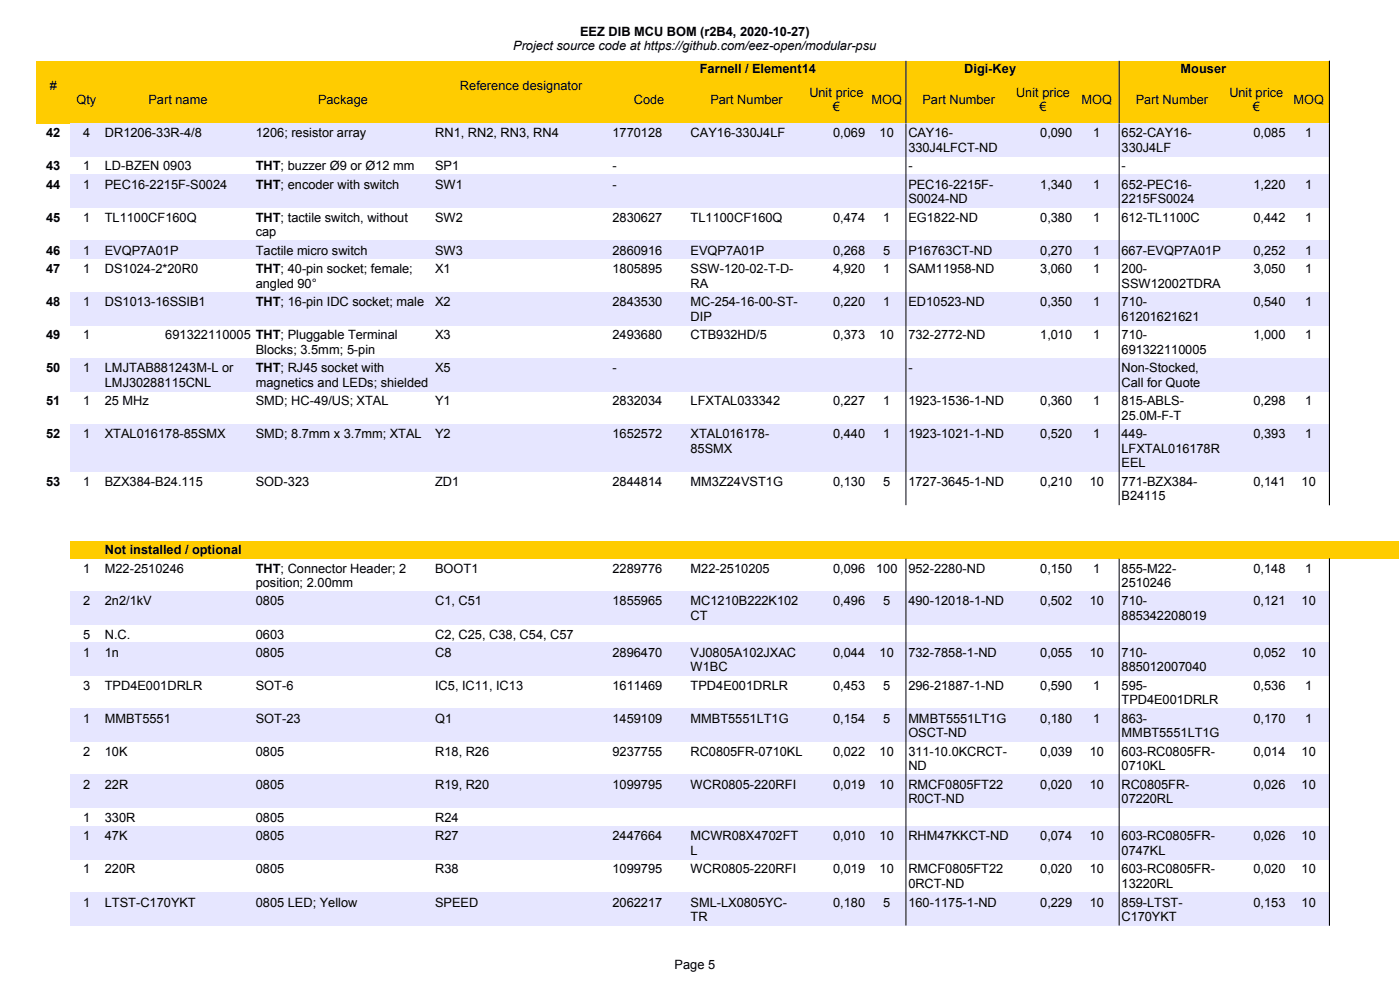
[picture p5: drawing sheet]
<svg xmlns="http://www.w3.org/2000/svg" width="297mm" height="210mm" viewBox="0 0 297 210" stroke-linecap="round" stroke-linejoin="round" font-family="sans-serif">
<defs><g id="words">
<g font-size="2.7">
<text x="108.8" y="10.6">Project source code at https://github.com/eez-open/modular-psu</text>
<text x="123.1" y="7.5">EEZ DIB MCU BOM (r2B4, 2020-10-27)</text>
<text x="148.4" y="15.4">Farnell / Element14</text>
<text x="204.5" y="15.4">Digi-Key</text>
<text x="250.4" y="15.4">Mouser</text>
<text x="10.5" y="19">#</text>
<text x="16.2" y="22.1">Qty</text>
<text x="31.5" y="22.1">Part name</text>
<text x="67.5" y="22.1">Package</text>
<text x="97.5" y="19">Reference designator</text>
<text x="134.4" y="22.1">Code</text>
<text x="150.7" y="22.1">Part Number</text>
<text x="171.7" y="20.5">Unit price</text>
<text x="176.6" y="23.6">€</text>
<text x="184.8" y="22.1">MOQ</text>
<text x="195.6" y="22.1">Part Number</text>
<text x="215.5" y="20.5">Unit price</text>
<text x="220.5" y="23.6">€</text>
<text x="229.4" y="22.1">MOQ</text>
<text x="240.9" y="22.1">Part Number</text>
<text x="260.7" y="20.5">Unit price</text>
<text x="265.7" y="23.6">€</text>
<text x="274.3" y="22.1">MOQ</text>
<text x="9.8" y="29.1">42</text>
<text x="17.6" y="29.1">4</text>
<text x="22.2" y="29.1">DR1206-33R-4/8</text>
<text x="54.3" y="29.1">1206; resistor array</text>
<text x="92.3" y="29.1">RN1, RN2, RN3, RN4</text>
<text x="129.9" y="29.1">1770128</text>
<text x="146.5" y="29.1">CAY16-330J4LF</text>
<text x="176.7" y="29.1">0,069</text>
<text x="186.5" y="29.1">10</text>
<text x="192.7" y="29.1">CAY16-</text>
<text x="220.6" y="29.1">0,090</text>
<text x="231.9" y="29.1">1</text>
<text x="237.9" y="29.1">652-CAY16-</text>
<text x="265.9" y="29.1">0,085</text>
<text x="276.8" y="29.1">1</text>
<text x="192.7" y="32.2">330J4LFCT-ND</text>
<text x="237.9" y="32.2">330J4LF</text>
<text x="9.8" y="36.1">43</text>
<text x="9.8" y="40">44</text>
<text x="17.6" y="36.1">1</text>
<text x="17.6" y="40">1</text>
<text x="22.2" y="36.1">LD-BZEN 0903</text>
<text x="22.2" y="40">PEC16-2215F-S0024</text>
<text x="54.3" y="36.1">THT; buzzer Ø9 or Ø12 mm</text>
<text x="54.3" y="40">THT; encoder with switch</text>
<text x="92.3" y="36.1">SP1</text>
<text x="92.3" y="40">SW1</text>
<text x="129.9" y="36.1">-</text>
<text x="129.9" y="40">-</text>
<text x="192.7" y="36.1">-</text>
<text x="192.7" y="40">PEC16-2215F-</text>
<text x="220.6" y="40">1,340</text>
<text x="231.9" y="40">1</text>
<text x="237.8" y="36.1">-</text>
<text x="237.9" y="40">652-PEC16-</text>
<text x="265.9" y="40">1,220</text>
<text x="276.8" y="40">1</text>
<text x="9.8" y="47">45</text>
<text x="17.6" y="47">1</text>
<text x="22.2" y="47">TL1100CF160Q</text>
<text x="54.3" y="47">THT; tactile switch, without</text>
<text x="92.3" y="47">SW2</text>
<text x="129.9" y="47">2830627</text>
<text x="146.5" y="47">TL1100CF160Q</text>
<text x="176.7" y="47">0,474</text>
<text x="187.3" y="47">1</text>
<text x="192.7" y="47">EG1822-ND</text>
<text x="192.7" y="43.1">S0024-ND</text>
<text x="220.6" y="47">0,380</text>
<text x="231.9" y="47">1</text>
<text x="237.8" y="47">612-TL1100C</text>
<text x="237.9" y="43.1">2215FS0024</text>
<text x="265.9" y="47">0,442</text>
<text x="276.8" y="47">1</text>
<text x="54.3" y="50.1">cap</text>
<text x="9.8" y="54">46</text>
<text x="9.8" y="57.9">47</text>
<text x="17.6" y="54">1</text>
<text x="17.6" y="57.9">1</text>
<text x="22.2" y="54">EVQP7A01P</text>
<text x="22.2" y="57.9">DS1024-2*20R0</text>
<text x="54.3" y="54">Tactile micro switch</text>
<text x="54.3" y="57.9">THT; 40-pin socket; female;</text>
<text x="92.3" y="54">SW3</text>
<text x="92.3" y="57.9">X1</text>
<text x="129.9" y="54">2860916</text>
<text x="129.9" y="57.9">1805895</text>
<text x="146.5" y="54">EVQP7A01P</text>
<text x="146.5" y="57.9">SSW-120-02-T-D-</text>
<text x="176.7" y="54">0,268</text>
<text x="176.7" y="57.9">4,920</text>
<text x="187.3" y="54">5</text>
<text x="187.3" y="57.9">1</text>
<text x="192.7" y="54">P16763CT-ND</text>
<text x="192.7" y="57.9">SAM11958-ND</text>
<text x="220.6" y="54">0,270</text>
<text x="220.6" y="57.9">3,060</text>
<text x="231.9" y="54">1</text>
<text x="231.9" y="57.9">1</text>
<text x="237.8" y="54">667-EVQP7A01P</text>
<text x="237.9" y="57.9">200-</text>
<text x="265.9" y="54">0,252</text>
<text x="265.9" y="57.9">3,050</text>
<text x="276.8" y="54">1</text>
<text x="276.8" y="57.9">1</text>
<text x="9.8" y="64.9">48</text>
<text x="17.6" y="64.9">1</text>
<text x="22.2" y="64.9">DS1013-16SSIB1</text>
<text x="54.3" y="61">angled 90°</text>
<text x="54.3" y="64.9">THT; 16-pin IDC socket; male</text>
<text x="92.3" y="64.9">X2</text>
<text x="129.9" y="64.9">2843530</text>
<text x="146.5" y="61">RA</text>
<text x="146.5" y="64.9">MC-254-16-00-ST-</text>
<text x="176.7" y="64.9">0,220</text>
<text x="187.3" y="64.9">1</text>
<text x="192.7" y="64.9">ED10523-ND</text>
<text x="220.6" y="64.9">0,350</text>
<text x="231.9" y="64.9">1</text>
<text x="237.9" y="61">SSW12002TDRA</text>
<text x="237.9" y="64.9">710-</text>
<text x="265.9" y="64.9">0,540</text>
<text x="276.8" y="64.9">1</text>
<text x="9.8" y="71.9">49</text>
<text x="17.6" y="71.9">1</text>
<text x="35.1" y="71.9">691322110005 THT; Pluggable Terminal</text>
<text x="92.3" y="71.9">X3</text>
<text x="129.9" y="71.9">2493680</text>
<text x="146.5" y="71.9">CTB932HD/5</text>
<text x="146.5" y="67.9">DIP</text>
<text x="176.7" y="71.9">0,373</text>
<text x="186.5" y="71.9">10</text>
<text x="192.7" y="71.9">732-2772-ND</text>
<text x="220.6" y="71.9">1,010</text>
<text x="231.9" y="71.9">1</text>
<text x="237.9" y="67.9">61201621621</text>
<text x="237.9" y="71.9">710-</text>
<text x="265.9" y="71.9">1,000</text>
<text x="276.8" y="71.9">1</text>
<text x="54.3" y="75">Blocks; 3.5mm; 5-pin</text>
<text x="237.9" y="75">691322110005</text>
<text x="9.8" y="78.9">50</text>
<text x="17.6" y="78.9">1</text>
<text x="22.3" y="78.9">LMJTAB881243M-L or</text>
<text x="22.3" y="81.9">LMJ30288115CNL</text>
<text x="54.3" y="78.9">THT; RJ45 socket with</text>
<text x="54.3" y="81.9">magnetics and LEDs; shielded</text>
<text x="92.3" y="78.9">X5</text>
<text x="129.9" y="78.9">-</text>
<text x="192.7" y="78.9">-</text>
<text x="237.9" y="78.9">Non-Stocked,</text>
<text x="237.9" y="81.9">Call for Quote</text>
<text x="9.8" y="85.9">51</text>
<text x="17.6" y="85.9">1</text>
<text x="22.2" y="85.9">25 MHz</text>
<text x="54.3" y="85.9">SMD; HC-49/US; XTAL</text>
<text x="92.3" y="85.9">Y1</text>
<text x="129.9" y="85.9">2832034</text>
<text x="146.5" y="85.9">LFXTAL033342</text>
<text x="176.7" y="85.9">0,227</text>
<text x="187.3" y="85.9">1</text>
<text x="192.7" y="85.9">1923-1536-1-ND</text>
<text x="220.6" y="85.9">0,360</text>
<text x="231.9" y="85.9">1</text>
<text x="237.9" y="85.9">815-ABLS-</text>
<text x="237.9" y="89">25.0M-F-T</text>
<text x="265.9" y="85.9">0,298</text>
<text x="276.8" y="85.9">1</text>
<text x="9.8" y="92.9">52</text>
<text x="17.6" y="92.9">1</text>
<text x="22.2" y="92.9">XTAL016178-85SMX</text>
<text x="54.3" y="92.9">SMD; 8.7mm x 3.7mm; XTAL</text>
<text x="92.3" y="92.9">Y2</text>
<text x="129.9" y="92.9">1652572</text>
<text x="146.5" y="92.9">XTAL016178-</text>
<text x="146.5" y="96">85SMX</text>
<text x="176.7" y="92.9">0,440</text>
<text x="187.3" y="92.9">1</text>
<text x="192.7" y="92.9">1923-1021-1-ND</text>
<text x="220.6" y="92.9">0,520</text>
<text x="231.9" y="92.9">1</text>
<text x="237.8" y="92.9">449-</text>
<text x="237.8" y="96">LFXTAL016178R</text>
<text x="265.9" y="92.9">0,393</text>
<text x="276.8" y="92.9">1</text>
<text x="237.8" y="99">EEL</text>
<text x="9.8" y="103">53</text>
<text x="17.6" y="103">1</text>
<text x="22.2" y="103">BZX384-B24.115</text>
<text x="54.3" y="103">SOD-323</text>
<text x="92.3" y="103">ZD1</text>
<text x="129.9" y="103">2844814</text>
<text x="146.5" y="103">MM3Z24VST1G</text>
<text x="176.7" y="103">0,130</text>
<text x="187.3" y="103">5</text>
<text x="192.7" y="103">1727-3645-1-ND</text>
<text x="220.6" y="103">0,210</text>
<text x="231.1" y="103">10</text>
<text x="237.9" y="103">771-BZX384-</text>
<text x="237.9" y="106.1">B24115</text>
<text x="265.9" y="103">0,141</text>
<text x="276.1" y="103">10</text>
<text x="22.2" y="117.5">Not installed / optional</text>
<text x="17.6" y="121.4">1</text>
<text x="22.2" y="121.4">M22-2510246</text>
<text x="54.3" y="121.4">THT; Connector Header; 2</text>
<text x="54.3" y="124.4">position; 2.00mm</text>
<text x="92.3" y="121.4">BOOT1</text>
<text x="129.9" y="121.4">2289776</text>
<text x="146.5" y="121.4">M22-2510205</text>
<text x="176.7" y="121.4">0,096</text>
<text x="185.8" y="121.4">100</text>
<text x="192.7" y="121.4">952-2280-ND</text>
<text x="220.6" y="121.4">0,150</text>
<text x="231.9" y="121.4">1</text>
<text x="237.9" y="121.4">855-M22-</text>
<text x="237.9" y="124.4">2510246</text>
<text x="265.9" y="121.4">0,148</text>
<text x="276.8" y="121.4">1</text>
<text x="17.6" y="128.3">2</text>
<text x="22.2" y="128.3">2n2/1kV</text>
<text x="54.3" y="128.3">0805</text>
<text x="92.3" y="128.3">C1, C51</text>
<text x="129.9" y="128.3">1855965</text>
<text x="146.5" y="128.3">MC1210B222K102</text>
<text x="146.5" y="131.4">CT</text>
<text x="176.7" y="128.3">0,496</text>
<text x="187.3" y="128.3">5</text>
<text x="192.7" y="128.3">490-12018-1-ND</text>
<text x="220.6" y="128.3">0,502</text>
<text x="231.1" y="128.3">10</text>
<text x="237.9" y="128.3">710-</text>
<text x="237.9" y="131.4">885342208019</text>
<text x="265.9" y="128.3">0,121</text>
<text x="276.1" y="128.3">10</text>
<text x="17.6" y="135.4">5</text>
<text x="22.2" y="135.4">N.C.</text>
<text x="54.3" y="135.4">0603</text>
<text x="92.3" y="135.4">C2, C25, C38, C54, C57</text>
<text x="17.6" y="139.2">1</text>
<text x="22.2" y="139.2">1n</text>
<text x="54.3" y="139.2">0805</text>
<text x="92.3" y="139.2">C8</text>
<text x="129.9" y="139.2">2896470</text>
<text x="146.5" y="139.2">VJ0805A102JXAC</text>
<text x="146.5" y="142.3">W1BC</text>
<text x="176.7" y="139.2">0,044</text>
<text x="186.5" y="139.2">10</text>
<text x="192.7" y="139.2">732-7858-1-ND</text>
<text x="220.6" y="139.2">0,055</text>
<text x="231.1" y="139.2">10</text>
<text x="237.9" y="139.2">710-</text>
<text x="237.9" y="142.3">885012007040</text>
<text x="265.9" y="139.2">0,052</text>
<text x="276.1" y="139.2">10</text>
<text x="17.6" y="146.3">3</text>
<text x="22.2" y="146.3">TPD4E001DRLR</text>
<text x="54.3" y="146.3">SOT-6</text>
<text x="92.3" y="146.3">IC5, IC11, IC13</text>
<text x="129.9" y="146.3">1611469</text>
<text x="146.5" y="146.3">TPD4E001DRLR</text>
<text x="176.7" y="146.3">0,453</text>
<text x="187.3" y="146.3">5</text>
<text x="192.7" y="146.3">296-21887-1-ND</text>
<text x="220.6" y="146.3">0,590</text>
<text x="231.9" y="146.3">1</text>
<text x="237.9" y="146.3">595-</text>
<text x="237.9" y="149.3">TPD4E001DRLR</text>
<text x="265.9" y="146.3">0,536</text>
<text x="276.8" y="146.3">1</text>
<text x="17.6" y="153.2">1</text>
<text x="22.2" y="153.2">MMBT5551</text>
<text x="54.3" y="153.2">SOT-23</text>
<text x="92.3" y="153.2">Q1</text>
<text x="129.9" y="153.2">1459109</text>
<text x="146.5" y="153.2">MMBT5551LT1G</text>
<text x="176.7" y="153.2">0,154</text>
<text x="187.3" y="153.2">5</text>
<text x="192.7" y="153.2">MMBT5551LT1G</text>
<text x="220.6" y="153.2">0,180</text>
<text x="231.9" y="153.2">1</text>
<text x="237.9" y="153.2">863-</text>
<text x="265.9" y="153.2">0,170</text>
<text x="276.8" y="153.2">1</text>
<text x="17.6" y="160.3">2</text>
<text x="22.2" y="160.3">10K</text>
<text x="54.3" y="160.3">0805</text>
<text x="92.3" y="160.3">R18, R26</text>
<text x="129.9" y="160.3">9237755</text>
<text x="146.5" y="160.3">RC0805FR-0710KL</text>
<text x="176.7" y="160.3">0,022</text>
<text x="186.5" y="160.3">10</text>
<text x="192.7" y="156.3">OSCT-ND</text>
<text x="192.7" y="160.3">311-10.0KCRCT-</text>
<text x="220.6" y="160.3">0,039</text>
<text x="231.1" y="160.3">10</text>
<text x="237.9" y="156.3">MMBT5551LT1G</text>
<text x="237.9" y="160.3">603-RC0805FR-</text>
<text x="265.9" y="160.3">0,014</text>
<text x="276.1" y="160.3">10</text>
<text x="17.6" y="167.3">2</text>
<text x="22.2" y="167.3">22R</text>
<text x="54.3" y="167.3">0805</text>
<text x="92.3" y="167.3">R19, R20</text>
<text x="129.9" y="167.3">1099795</text>
<text x="146.5" y="167.3">WCR0805-220RFI</text>
<text x="176.7" y="167.3">0,019</text>
<text x="186.5" y="167.3">10</text>
<text x="192.7" y="163.3">ND</text>
<text x="192.7" y="167.3">RMCF0805FT22</text>
<text x="220.6" y="167.3">0,020</text>
<text x="231.1" y="167.3">10</text>
<text x="237.9" y="163.3">0710KL</text>
<text x="237.9" y="167.3">RC0805FR-</text>
<text x="265.9" y="167.3">0,026</text>
<text x="276.1" y="167.3">10</text>
<text x="192.7" y="170.3">R0CT-ND</text>
<text x="237.9" y="170.3">07220RL</text>
<text x="17.6" y="174.2">1</text>
<text x="17.6" y="178.2">1</text>
<text x="22.2" y="174.2">330R</text>
<text x="22.2" y="178.2">47K</text>
<text x="54.3" y="174.2">0805</text>
<text x="54.3" y="178.2">0805</text>
<text x="92.3" y="174.2">R24</text>
<text x="92.3" y="178.2">R27</text>
<text x="129.9" y="178.2">2447664</text>
<text x="146.5" y="178.2">MCWR08X4702FT</text>
<text x="176.7" y="178.2">0,010</text>
<text x="186.5" y="178.2">10</text>
<text x="192.7" y="178.2">RHM47KKCT-ND</text>
<text x="220.6" y="178.2">0,074</text>
<text x="231.1" y="178.2">10</text>
<text x="237.9" y="178.2">603-RC0805FR-</text>
<text x="265.9" y="178.2">0,026</text>
<text x="276.1" y="178.2">10</text>
<text x="17.6" y="185.1">1</text>
<text x="22.2" y="185.1">220R</text>
<text x="54.3" y="185.1">0805</text>
<text x="92.3" y="185.1">R38</text>
<text x="129.9" y="185.1">1099795</text>
<text x="146.5" y="185.1">WCR0805-220RFI</text>
<text x="146.5" y="181.2">L</text>
<text x="176.7" y="185.1">0,019</text>
<text x="186.5" y="185.1">10</text>
<text x="192.7" y="185.1">RMCF0805FT22</text>
<text x="220.6" y="185.1">0,020</text>
<text x="231.1" y="185.1">10</text>
<text x="237.9" y="181.2">0747KL</text>
<text x="237.9" y="185.1">603-RC0805FR-</text>
<text x="265.9" y="185.1">0,020</text>
<text x="276.1" y="185.1">10</text>
<text x="192.7" y="188.2">0RCT-ND</text>
<text x="237.9" y="188.2">13220RL</text>
<text x="17.6" y="192.2">1</text>
<text x="22.2" y="192.2">LTST-C170YKT</text>
<text x="54.3" y="192.2">0805 LED; Yellow</text>
<text x="92.3" y="192.2">SPEED</text>
<text x="129.9" y="192.2">2062217</text>
<text x="146.5" y="192.2">SML-LX0805YC-</text>
<text x="146.5" y="195.2">TR</text>
<text x="176.7" y="192.2">0,180</text>
<text x="187.3" y="192.2">5</text>
<text x="192.7" y="192.2">160-1175-1-ND</text>
<text x="220.6" y="192.2">0,229</text>
<text x="231.1" y="192.2">10</text>
<text x="237.9" y="192.2">859-LTST-</text>
<text x="237.9" y="195.2">C170YKT</text>
<text x="265.9" y="192.2">0,153</text>
<text x="276.1" y="192.2">10</text>
<text x="143.1" y="205.3">Page 5</text>
</g>
</g></defs>
<path d="M7.6 12.9h274.3v13.2h-274.3z" fill-rule="evenodd" fill="#fc0"/>
<path d="M192.1 12.9v13.3M237.4 12.9v13.3M282 12.9v13.3" fill="none" stroke="#000" stroke-width=".21"/>
<g fill="#e6e6ff">
<path d="M14.9 26.1h267v7h-267z" fill-rule="evenodd"/>
<path d="M14.9 37h267v7h-267z" fill-rule="evenodd"/>
<path d="M14.9 51h267v3.9h-267z" fill-rule="evenodd"/>
<path d="M14.9 61.9h267v7h-267z" fill-rule="evenodd"/>
<path d="M14.9 75.9h267v7h-267z" fill-rule="evenodd"/>
<path d="M14.9 89.9h267v10.2h-267z" fill-rule="evenodd"/>
</g>
<path d="M14.9 114.7h281.7v3.7h-281.7z" fill-rule="evenodd" fill="#fc0"/>
<g fill="#e6e6ff">
<path d="M14.9 125.4h267v7h-267z" fill-rule="evenodd"/>
<path d="M14.9 136.3h267v7h-267z" fill-rule="evenodd"/>
<path d="M14.9 150.3h267v7h-267z" fill-rule="evenodd"/>
<path d="M14.9 164.3h267v7h-267z" fill-rule="evenodd"/>
<path d="M14.9 175.2h267v7h-267z" fill-rule="evenodd"/>
<path d="M14.9 189.2h267v7h-267z" fill-rule="evenodd"/>
</g>
<path d="M192.1 26.2v80.9M237.4 26.2v80.9M282 26.2v80.9M192.1 118.4v77.8M237.4 118.4v77.8M282 118.4v77.8" fill="none" stroke="#000" stroke-width=".21"/>
<use href="#words"/>
</svg>
